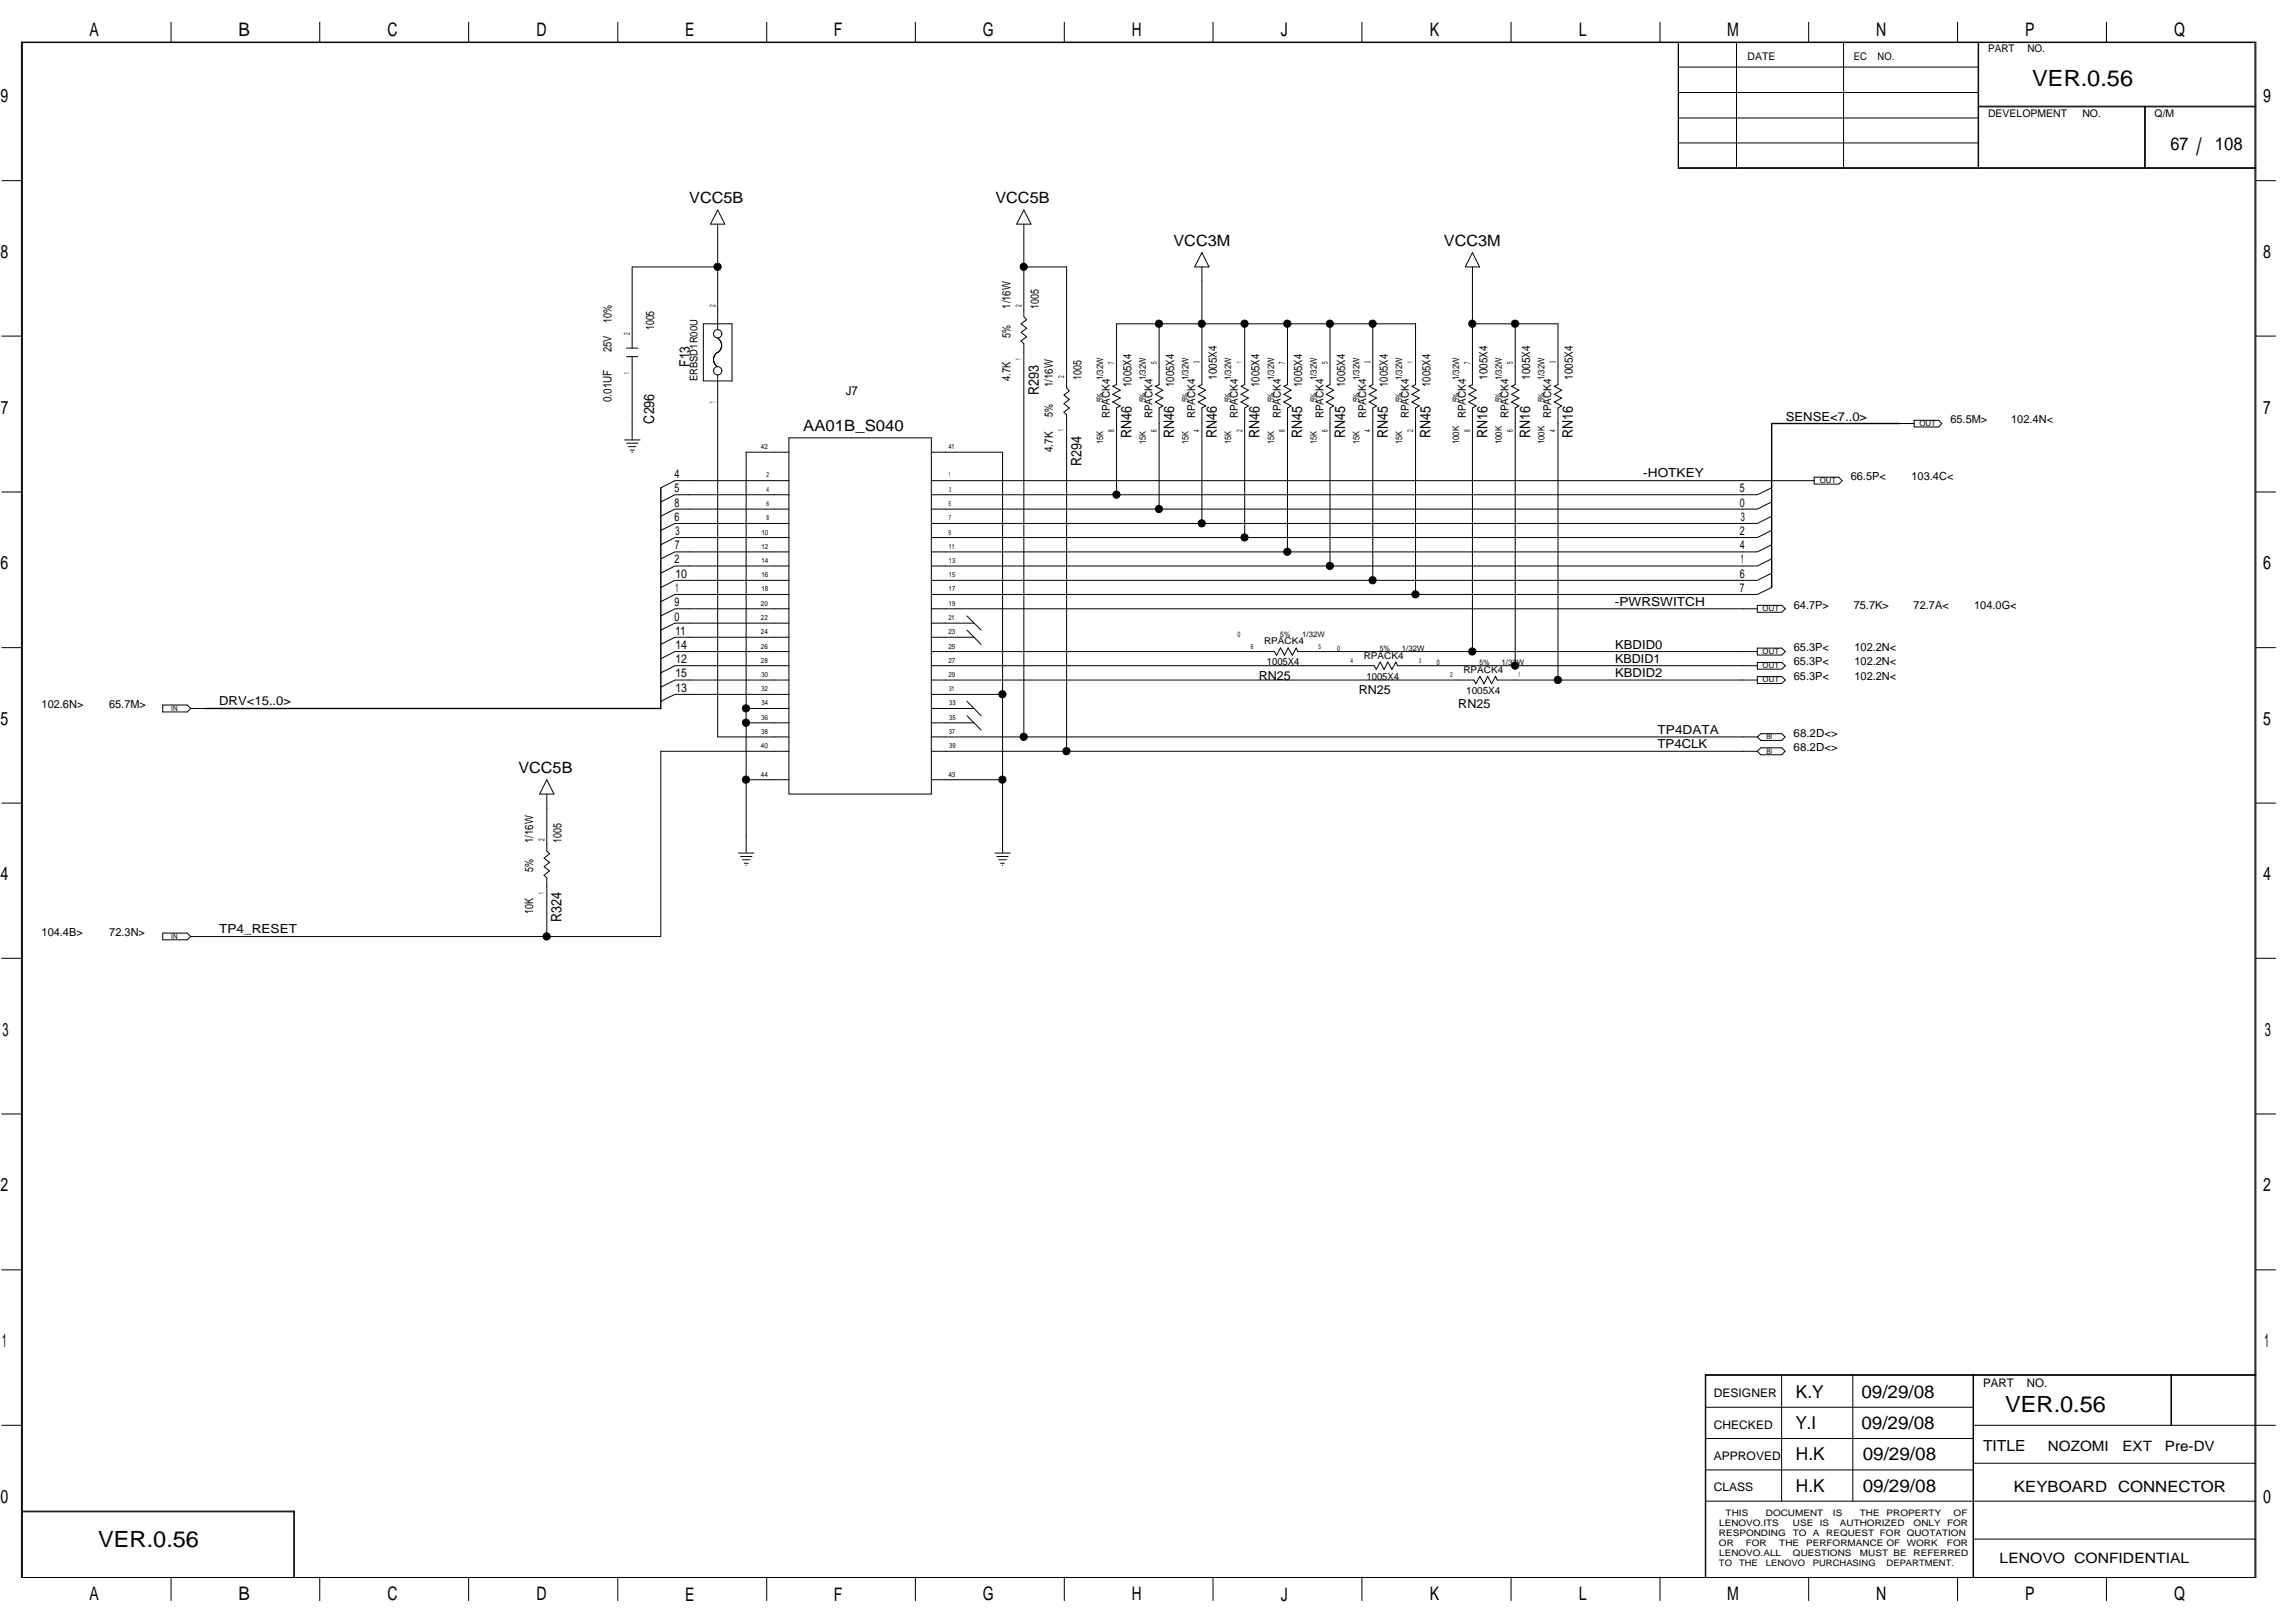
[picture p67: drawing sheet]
<svg xmlns="http://www.w3.org/2000/svg" width="420mm" height="297mm" viewBox="0 0 420 297" stroke-linecap="round" stroke-linejoin="round" font-family="sans-serif">
<defs><g id="words">
<text font-size="4.4" x="402.1" y="28.4">/</text>
<g font-size="4.1">
<text x="372.1" y="15.7">VER.0.56</text>
<text x="367.1" y="258.4">VER.0.56</text>
<text x="18" y="283.2">VER.0.56</text>
</g>
<g font-size="3.4">
<text x="16.4" y="6.6">A</text>
<text x="43.6" y="6.6">B</text>
<text x="70.9" y="6.6">C</text>
<text x="98.2" y="6.6">D</text>
<text x="125.4" y="6.6">E</text>
<text x="152.7" y="6.6">F</text>
<text x="179.9" y="6.6">G</text>
<text x="207.2" y="6.6">H</text>
<text x="234.5" y="6.6">J</text>
<text x="261.8" y="6.6">K</text>
<text x="289" y="6.6">L</text>
<text x="316.2" y="6.6">M</text>
<text x="343.5" y="6.6">N</text>
<text x="370.8" y="6.6">P</text>
<text x="398" y="6.6">Q</text>
<text x=".1" y="18.8">9</text>
<text x="414.3" y="18.8">9</text>
<text x=".1" y="47.2">8</text>
<text x="414.3" y="47.2">8</text>
<text x=".2" y="75.7">7</text>
<text x="414.3" y="75.7">7</text>
<text x=".1" y="104.2">6</text>
<text x="414.3" y="104.2">6</text>
<text x=".1" y="132.7">5</text>
<text x="414.3" y="132.7">5</text>
<text x=".1" y="161.1">4</text>
<text x="414.3" y="161.1">4</text>
<text x=".5" y="189.6">3</text>
<text x="414.6" y="189.6">3</text>
<text x=".1" y="218.1">2</text>
<text x="414.3" y="218.1">2</text>
<text x=".4" y="246.6">1</text>
<text x="414.6" y="246.6">1</text>
<text x=".1" y="275.1">0</text>
<text x="414.3" y="275.1">0</text>
<text x="16.4" y="292.9">A</text>
<text x="43.6" y="292.9">B</text>
<text x="70.9" y="292.9">C</text>
<text x="98.2" y="292.9">D</text>
<text x="125.4" y="292.9">E</text>
<text x="152.7" y="292.9">F</text>
<text x="179.9" y="292.9">G</text>
<text x="207.2" y="292.9">H</text>
<text x="234.5" y="292.9">J</text>
<text x="261.8" y="292.9">K</text>
<text x="289" y="292.9">L</text>
<text x="316.2" y="292.9">M</text>
<text x="343.5" y="292.9">N</text>
<text x="370.8" y="292.9">P</text>
<text x="398" y="292.9">Q</text>
</g>
<g font-size="3.3">
<text x="397.4" y="27.4">67</text>
<text x="405.5" y="27.4">108</text>
<text x="328.8" y="255.8">K.Y</text>
<text x="340.8" y="255.8">09/29/08</text>
<text x="328.7" y="261.6">Y.I</text>
<text x="340.8" y="261.6">09/29/08</text>
<text x="328.8" y="267.3">H.K</text>
<text x="341" y="267.3">09/29/08</text>
<text x="328.8" y="273">H.K</text>
<text x="341" y="273">09/29/08</text>
</g>
<g font-size="2.8">
<text x="126.2" y="37.1">VCC5B</text>
<text x="182.2" y="37.1">VCC5B</text>
<text x="214.8" y="45">VCC3M</text>
<text x="264.4" y="45">VCC3M</text>
<text x="147.1" y="78.8">AA01B_S040</text>
<text x="94.9" y="141.4">VCC5B</text>
<text x="363" y="265.6">TITLE</text>
<text x="368.7" y="273.1">KEYBOARD</text>
<text x="387.8" y="273.1">CONNECTOR</text>
</g>
<g font-size="2.7">
<text x="126.3" y="67.1" transform="rotate(-90 126.3 67.1)">F13</text>
<text x="119.8" y="77.5" transform="rotate(-90 119.8 77.5)">C296</text>
<text x="190.2" y="72.3" transform="rotate(-90 190.2 72.3)">R293</text>
<text x="207.1" y="80.1" transform="rotate(-90 207.1 80.1)">RN46</text>
<text x="215" y="80.1" transform="rotate(-90 215 80.1)">RN46</text>
<text x="222.8" y="80.1" transform="rotate(-90 222.8 80.1)">RN46</text>
<text x="230.6" y="80.1" transform="rotate(-90 230.6 80.1)">RN46</text>
<text x="238.4" y="80.1" transform="rotate(-90 238.4 80.1)">RN45</text>
<text x="246.2" y="80.1" transform="rotate(-90 246.2 80.1)">RN45</text>
<text x="254.1" y="80.1" transform="rotate(-90 254.1 80.1)">RN45</text>
<text x="261.9" y="80.1" transform="rotate(-90 261.9 80.1)">RN45</text>
<text x="272.3" y="80.1" transform="rotate(-90 272.3 80.1)">RN16</text>
<text x="280.2" y="80.1" transform="rotate(-90 280.2 80.1)">RN16</text>
<text x="287.9" y="80.1" transform="rotate(-90 287.9 80.1)">RN16</text>
<text x="198" y="85.3" transform="rotate(-90 198 85.3)">R294</text>
<text x="102.8" y="168.8" transform="rotate(-90 102.8 168.8)">R324</text>
</g>
<g font-size="2.6">
<text x="374.9" y="265.5">NOZOMI</text>
<text x="388.6" y="265.5">EXT</text>
<text x="396.4" y="265.5">Pre-DV</text>
<text x="366.1" y="286.1">LENOVO CONFIDENTIAL</text>
</g>
<g font-size="2.3">
<text x="154.8" y="72.3">J7</text>
<text x="326.9" y="77">SENSE&lt;7..0&gt;</text>
<text x="300.9" y="87.4">-HOTKEY</text>
<text x="295.6" y="110.9">-PWRSWITCH</text>
<text x="295.7" y="118.7">KBDID0</text>
<text x="230.5" y="124.4">RN25</text>
<text x="295.7" y="121.3">KBDID1</text>
<text x="295.7" y="123.9">KBDID2</text>
<text x="40.1" y="129.1">DRV&lt;15..0&gt;</text>
<text x="248.7" y="127">RN25</text>
<text x="267" y="129.6">RN25</text>
<text x="303.5" y="134.3">TP4DATA</text>
<text x="303.5" y="136.9">TP4CLK</text>
<text x="40.1" y="170.8">TP4_RESET</text>
</g>
<g font-size="2.2">
<text x="123.5" y="87.5">4</text>
<text x="123.5" y="90.1">5</text>
<text x="123.5" y="92.7">8</text>
<text x="123.5" y="95.3">6</text>
<text x="318.5" y="92.7">0</text>
<text x="318.5" y="90.1">5</text>
<text x="318.7" y="95.3">3</text>
<text x="123.5" y="100.5">7</text>
<text x="123.7" y="97.9">3</text>
<text x="318.5" y="100.5">4</text>
<text x="318.5" y="97.9">2</text>
<text x="123.5" y="103.1">2</text>
<text x="123.6" y="105.7">10</text>
<text x="318.5" y="105.7">6</text>
<text x="318.7" y="103.1">1</text>
<text x="123.5" y="111">9</text>
<text x="123.5" y="113.6">0</text>
<text x="123.6" y="108.4">1</text>
<text x="318.5" y="108.4">7</text>
<text x="123.6" y="118.8">14</text>
<text x="123.6" y="116.2">11</text>
<text x="123.6" y="121.4">12</text>
<text x="123.6" y="124">15</text>
<text x="123.6" y="126.6">13</text>
<text x="313.8" y="255.7">DESIGNER</text>
<text x="363" y="253.8">PART</text>
<text x="371.1" y="253.8">NO.</text>
<text x="313.8" y="261.5">CHECKED</text>
<text x="313.8" y="267.2">APPROVED</text>
<text x="313.8" y="272.9">CLASS</text>
</g>
<g font-size="2.1">
<text x="112" y="59.1" transform="rotate(-90 112 59.1)">10%</text>
<text x="185" y="56.5" transform="rotate(-90 185 56.5)">1/16W</text>
<text x="190.2" y="56.5" transform="rotate(-90 190.2 56.5)">1005</text>
<text x="112" y="64.5" transform="rotate(-90 112 64.5)">25V</text>
<text x="119.8" y="60.4" transform="rotate(-90 119.8 60.4)">1005</text>
<text x="185" y="61.9" transform="rotate(-90 185 61.9)">5%</text>
<text x="185" y="69.7" transform="rotate(-90 185 69.7)">4.7K</text>
<text x="192.8" y="70.8" transform="rotate(-90 192.8 70.8)">1/16W</text>
<text x="198" y="69.6" transform="rotate(-90 198 69.6)">1005</text>
<text x="207.1" y="70.8" transform="rotate(-90 207.1 70.8)">1005X4</text>
<text x="215" y="70.8" transform="rotate(-90 215 70.8)">1005X4</text>
<text x="222.8" y="69.6" transform="rotate(-90 222.8 69.6)">1005X4</text>
<text x="230.6" y="70.8" transform="rotate(-90 230.6 70.8)">1005X4</text>
<text x="238.4" y="70.8" transform="rotate(-90 238.4 70.8)">1005X4</text>
<text x="246.2" y="70.8" transform="rotate(-90 246.2 70.8)">1005X4</text>
<text x="254.1" y="70.8" transform="rotate(-90 254.1 70.8)">1005X4</text>
<text x="261.9" y="70.8" transform="rotate(-90 261.9 70.8)">1005X4</text>
<text x="272.3" y="69.6" transform="rotate(-90 272.3 69.6)">1005X4</text>
<text x="280.2" y="69.6" transform="rotate(-90 280.2 69.6)">1005X4</text>
<text x="287.9" y="69.6" transform="rotate(-90 287.9 69.6)">1005X4</text>
<text x="112" y="73.6" transform="rotate(-90 112 73.6)">0.01UF</text>
<text x="192.8" y="76.2" transform="rotate(-90 192.8 76.2)">5%</text>
<text x="192.8" y="82.8" transform="rotate(-90 192.8 82.8)">4.7K</text>
<text x="97.6" y="154.3" transform="rotate(-90 97.6 154.3)">1/16W</text>
<text x="102.8" y="154.3" transform="rotate(-90 102.8 154.3)">1005</text>
<text x="97.6" y="159.6" transform="rotate(-90 97.6 159.6)">5%</text>
<text x="97.6" y="167.3" transform="rotate(-90 97.6 167.3)">10K</text>
</g>
<g font-size="2">
<text x="203.2" y="76.6" transform="rotate(-90 203.2 76.6)">RPACK4</text>
<text x="211" y="76.6" transform="rotate(-90 211 76.6)">RPACK4</text>
<text x="218.8" y="76.6" transform="rotate(-90 218.8 76.6)">RPACK4</text>
<text x="226.6" y="76.6" transform="rotate(-90 226.6 76.6)">RPACK4</text>
<text x="234.5" y="76.6" transform="rotate(-90 234.5 76.6)">RPACK4</text>
<text x="242.3" y="76.6" transform="rotate(-90 242.3 76.6)">RPACK4</text>
<text x="250.1" y="76.6" transform="rotate(-90 250.1 76.6)">RPACK4</text>
<text x="257.9" y="76.6" transform="rotate(-90 257.9 76.6)">RPACK4</text>
<text x="268.3" y="76.6" transform="rotate(-90 268.3 76.6)">RPACK4</text>
<text x="276.2" y="76.6" transform="rotate(-90 276.2 76.6)">RPACK4</text>
<text x="284" y="76.6" transform="rotate(-90 284 76.6)">RPACK4</text>
<text x="357.1" y="77.5">65.5M&gt;</text>
<text x="368.2" y="77.5">102.4N&lt;</text>
<text x="338.8" y="87.9">66.5P&lt;</text>
<text x="350" y="87.9">103.4C&lt;</text>
<text x="328.4" y="111.4">64.7P&gt;</text>
<text x="339.4" y="111.4">75.7K&gt;</text>
<text x="350.3" y="111.4">72.7A&lt;</text>
<text x="361.4" y="111.4">104.0G&lt;</text>
<text x="328.4" y="119.2">65.3P&lt;</text>
<text x="339.5" y="119.2">102.2N&lt;</text>
<text x="328.4" y="121.8">65.3P&lt;</text>
<text x="328.4" y="124.4">65.3P&lt;</text>
<text x="339.5" y="121.8">102.2N&lt;</text>
<text x="339.5" y="124.4">102.2N&lt;</text>
<text x="7.6" y="129.6">102.6N&gt;</text>
<text x="20" y="129.6">65.7M&gt;</text>
<text x="328.4" y="134.8">68.2D&lt;&gt;</text>
<text x="328.4" y="137.5">68.2D&lt;&gt;</text>
<text x="7.6" y="171.4">104.4B&gt;</text>
<text x="20" y="171.4">72.3N&gt;</text>
</g>
<g font-size="1.9">
<text x="319.9" y="11">DATE</text>
<text x="339.4" y="11">EC</text>
<text x="343.7" y="11">NO.</text>
<text x="364" y="9.5">PART</text>
<text x="371.2" y="9.5">NO.</text>
<text x="364" y="21.3">DEVELOPMENT</text>
<text x="381.2" y="21.3">NO.</text>
<text x="394.5" y="21.3">Q/M</text>
<text x="127.7" y="69.7" transform="rotate(-90 127.7 69.7)">ERBSD1R00U</text>
</g>
<g font-size="1.8">
<text x="231.9" y="121.8">1005X4</text>
<text x="250.2" y="124.4">1005X4</text>
<text x="268.4" y="127">1005X4</text>
</g>
<g font-size="1.7">
<text x="202" y="69.6" transform="rotate(-90 202 69.6)">1/32W</text>
<text x="209.8" y="69.6" transform="rotate(-90 209.8 69.6)">1/32W</text>
<text x="217.6" y="69.6" transform="rotate(-90 217.6 69.6)">1/32W</text>
<text x="225.4" y="69.6" transform="rotate(-90 225.4 69.6)">1/32W</text>
<text x="233.2" y="69.6" transform="rotate(-90 233.2 69.6)">1/32W</text>
<text x="241.1" y="69.6" transform="rotate(-90 241.1 69.6)">1/32W</text>
<text x="248.9" y="69.6" transform="rotate(-90 248.9 69.6)">1/32W</text>
<text x="256.7" y="69.6" transform="rotate(-90 256.7 69.6)">1/32W</text>
<text x="267.2" y="69.6" transform="rotate(-90 267.2 69.6)">1/32W</text>
<text x="274.9" y="69.6" transform="rotate(-90 274.9 69.6)">1/32W</text>
<text x="282.8" y="69.6" transform="rotate(-90 282.8 69.6)">1/32W</text>
<text x="202" y="73.6" transform="rotate(-90 202 73.6)">5%</text>
<text x="209.8" y="73.6" transform="rotate(-90 209.8 73.6)">5%</text>
<text x="217.6" y="73.6" transform="rotate(-90 217.6 73.6)">5%</text>
<text x="225.4" y="73.6" transform="rotate(-90 225.4 73.6)">5%</text>
<text x="233.2" y="73.6" transform="rotate(-90 233.2 73.6)">5%</text>
<text x="241.1" y="73.6" transform="rotate(-90 241.1 73.6)">5%</text>
<text x="248.9" y="73.6" transform="rotate(-90 248.9 73.6)">5%</text>
<text x="256.7" y="73.6" transform="rotate(-90 256.7 73.6)">5%</text>
<text x="267.2" y="73.6" transform="rotate(-90 267.2 73.6)">5%</text>
<text x="274.9" y="73.6" transform="rotate(-90 274.9 73.6)">5%</text>
<text x="282.8" y="73.6" transform="rotate(-90 282.8 73.6)">5%</text>
<text x="202" y="81.3" transform="rotate(-90 202 81.3)">15K</text>
<text x="209.8" y="81.3" transform="rotate(-90 209.8 81.3)">15K</text>
<text x="217.6" y="81.3" transform="rotate(-90 217.6 81.3)">15K</text>
<text x="225.4" y="81.3" transform="rotate(-90 225.4 81.3)">15K</text>
<text x="233.2" y="81.3" transform="rotate(-90 233.2 81.3)">15K</text>
<text x="241.1" y="81.3" transform="rotate(-90 241.1 81.3)">15K</text>
<text x="248.9" y="81.3" transform="rotate(-90 248.9 81.3)">15K</text>
<text x="256.7" y="81.3" transform="rotate(-90 256.7 81.3)">15K</text>
<text x="267.2" y="81.3" transform="rotate(-90 267.2 81.3)">100K</text>
<text x="274.9" y="81.3" transform="rotate(-90 274.9 81.3)">100K</text>
<text x="282.8" y="81.3" transform="rotate(-90 282.8 81.3)">100K</text>
<text x="231.4" y="117.9">RPACK4</text>
<text x="249.7" y="120.5">RPACK4</text>
<text x="267.9" y="123.1">RPACK4</text>
</g>
<g font-size="1.6">
<text x="314.7" y="281.2">RESPONDING</text>
<text x="314.7" y="279.3">LENOVO.ITS</text>
<text x="315.9" y="277.5">THIS</text>
<text x="323.3" y="277.5">DOCUMENT</text>
<text x="328.2" y="281.2">TO</text>
<text x="328.2" y="279.3">USE</text>
<text x="331.9" y="281.2">A</text>
<text x="333.2" y="279.3">IS</text>
<text x="334.3" y="281.2">REQUEST FOR QUOTATION</text>
<text x="335.6" y="277.5">IS</text>
<text x="336.8" y="279.3">AUTHORIZED</text>
<text x="340.5" y="277.5">THE</text>
<text x="345.4" y="277.5">PROPERTY</text>
<text x="350.3" y="279.3">ONLY</text>
<text x="356.5" y="279.3">FOR</text>
<text x="357.7" y="277.5">OF</text>
<text x="314.7" y="286.7">TO</text>
<text x="314.7" y="283">OR</text>
<text x="314.7" y="284.9">LENOVO.ALL</text>
<text x="318.4" y="286.7">THE</text>
<text x="319.6" y="283">FOR</text>
<text x="323.3" y="286.7">LENOVO</text>
<text x="325.7" y="283">THE</text>
<text x="328.2" y="284.9">QUESTIONS</text>
<text x="330.7" y="283">PERFORMANCE OF</text>
<text x="331.9" y="286.7">PURCHASING</text>
<text x="340.5" y="284.9">MUST BE</text>
<text x="345.4" y="286.7">DEPARTMENT.</text>
<text x="349.1" y="283">WORK</text>
<text x="350.3" y="284.9">REFERRED</text>
<text x="356.4" y="283">FOR</text>
</g>
<g font-size="1.5">
<text x="131" y="56.1" transform="rotate(-90 131 56.1)">2</text>
<text x="187" y="56.1" transform="rotate(-90 187 56.1)">2</text>
<text x="115.3" y="61.4" transform="rotate(-90 115.3 61.4)">2</text>
<text x="187" y="65.9" transform="rotate(-90 187 65.9)">1</text>
<text x="115.3" y="68.5" transform="rotate(-90 115.3 68.5)">1</text>
<text x="194.8" y="69.2" transform="rotate(-90 194.8 69.2)">2</text>
<text x="204" y="66.5" transform="rotate(-90 204 66.5)">7</text>
<text x="211.8" y="66.6" transform="rotate(-90 211.8 66.6)">5</text>
<text x="219.6" y="66.5" transform="rotate(-90 219.6 66.5)">3</text>
<text x="227.4" y="66.5" transform="rotate(-90 227.4 66.5)">1</text>
<text x="235.2" y="66.5" transform="rotate(-90 235.2 66.5)">7</text>
<text x="243.1" y="66.6" transform="rotate(-90 243.1 66.6)">5</text>
<text x="250.9" y="66.5" transform="rotate(-90 250.9 66.5)">3</text>
<text x="258.7" y="66.5" transform="rotate(-90 258.7 66.5)">1</text>
<text x="269.1" y="66.5" transform="rotate(-90 269.1 66.5)">7</text>
<text x="277" y="66.6" transform="rotate(-90 277 66.6)">5</text>
<text x="284.8" y="66.5" transform="rotate(-90 284.8 66.5)">3</text>
<text x="131" y="73.7" transform="rotate(-90 131 73.7)">1</text>
<text x="194.8" y="79" transform="rotate(-90 194.8 79)">1</text>
<text x="204" y="79" transform="rotate(-90 204 79)">8</text>
<text x="211.8" y="79" transform="rotate(-90 211.8 79)">6</text>
<text x="219.6" y="79" transform="rotate(-90 219.6 79)">4</text>
<text x="227.4" y="79" transform="rotate(-90 227.4 79)">2</text>
<text x="235.2" y="79" transform="rotate(-90 235.2 79)">8</text>
<text x="243.1" y="79" transform="rotate(-90 243.1 79)">6</text>
<text x="250.9" y="79" transform="rotate(-90 250.9 79)">4</text>
<text x="258.7" y="79" transform="rotate(-90 258.7 79)">2</text>
<text x="269.1" y="79" transform="rotate(-90 269.1 79)">8</text>
<text x="277" y="79" transform="rotate(-90 277 79)">6</text>
<text x="284.8" y="79" transform="rotate(-90 284.8 79)">4</text>
<text x="99.7" y="153.9" transform="rotate(-90 99.7 153.9)">2</text>
<text x="99.7" y="163.7" transform="rotate(-90 99.7 163.7)">1</text>
</g>
<g font-size="1.4">
<text x="351.4" y="77.9">OUT</text>
<text x="333.2" y="88.4">OUT</text>
<text x="322.7" y="111.8">OUT</text>
<text x="226.6" y="116.6">0</text>
<text x="234.4" y="116.6">5%</text>
<text x="238.4" y="116.6">1/32W</text>
<text x="244.8" y="119.2">0</text>
<text x="252.6" y="119.2">5%</text>
<text x="256.7" y="119.2">1/32W</text>
<text x="322.7" y="119.7">OUT</text>
<text x="263" y="121.8">0</text>
<text x="270.9" y="121.8">5%</text>
<text x="274.9" y="121.8">1/32W</text>
<text x="322.7" y="122.3">OUT</text>
<text x="322.7" y="124.9">OUT</text>
<text x="31.4" y="130">IN</text>
<text x="323.4" y="135.3">BI</text>
<text x="323.4" y="137.9">BI</text>
<text x="31.4" y="171.8">IN</text>
</g>
<g font-size="1.3">
<text x="139.3" y="82.2">42</text>
<text x="173.6" y="82.2">41</text>
<text x="140.3" y="87.4">2</text>
<text x="173.7" y="87.4">1</text>
<text x="140.3" y="92.6">6</text>
<text x="140.3" y="90">4</text>
<text x="140.3" y="95.2">8</text>
<text x="173.6" y="92.6">5</text>
<text x="173.7" y="95.2">7</text>
<text x="173.8" y="90">3</text>
<text x="139.4" y="100.4">12</text>
<text x="139.4" y="97.8">10</text>
<text x="173.6" y="97.8">9</text>
<text x="173.7" y="100.4">11</text>
<text x="139.4" y="105.7">16</text>
<text x="139.4" y="103">14</text>
<text x="173.7" y="105.7">15</text>
<text x="173.7" y="103">13</text>
<text x="139.3" y="113.5">22</text>
<text x="139.3" y="110.9">20</text>
<text x="139.4" y="108.2">18</text>
<text x="173.6" y="113.5">21</text>
<text x="173.7" y="110.9">19</text>
<text x="173.7" y="108.2">17</text>
<text x="139.3" y="118.7">26</text>
<text x="139.3" y="116.1">24</text>
<text x="173.6" y="118.7">25</text>
<text x="173.6" y="116.1">23</text>
<text x="229" y="118.7">6</text>
<text x="241.4" y="118.7">5</text>
<text x="139.3" y="121.3">28</text>
<text x="139.4" y="123.9">30</text>
<text x="173.6" y="121.3">27</text>
<text x="173.6" y="123.9">29</text>
<text x="247.2" y="121.3">4</text>
<text x="259.8" y="121.3">3</text>
<text x="265.5" y="123.9">2</text>
<text x="278" y="123.9">1</text>
<text x="139.4" y="131.7">36</text>
<text x="139.4" y="129.1">34</text>
<text x="139.4" y="126.5">32</text>
<text x="173.8" y="126.5">31</text>
<text x="173.8" y="131.7">35</text>
<text x="173.8" y="129.1">33</text>
<text x="139.3" y="136.9">40</text>
<text x="139.4" y="134.3">38</text>
<text x="173.8" y="136.9">39</text>
<text x="173.8" y="134.3">37</text>
<text x="139.3" y="142.2">44</text>
<text x="173.6" y="142.2">43</text>
</g>
</g></defs>
<path d="M347.8 77.5h-23.5v30M121 89.3v40.4h-83.5" fill="none" stroke="#000" stroke-width=".25"/>
<g fill="none" stroke="#000" stroke-width=".18">
<path d="M3.9 7.7h409.1v281h-409.1zM31.3 4.1v3.6M58.5 4.1v3.6M85.8 4.1v3.6M113.1 4.1v3.6M140.4 4.1v3.6M167.6 4.1v3.6M194.8 4.1v3.6M222.1 4.1v3.6M249.3 4.1v3.6M276.6 4.1v3.6M303.9 4.1v3.6"/>
<path d="M307.2 7.7v23.1h105.8M307.2 12.3h55M307.2 16.9h55M307.3 7.7v23.1M317.9 7.7v23.1M331.1 4.1v3.6M337.5 7.7v23.1M358.4 4.1v3.6M362.2 7.7v23.1M362.2 19.4h50.8M362.2 19.6h50.8M385.6 4.1v3.6"/>
<path d="M392.6 19.6v11.2M392.8 19.6v11.2M.3 33.1h3.6M131.4 38.4l1.3 2.6h-2.6zM187.4 38.4l1.4 2.6h-2.7zM307.2 30.7h105.8M307.2 21.6h55M307.3 26.2h54.9M413 33.1h3.6M128.8 59.3h5.2v10.4h-5.2zM131.4 48.9h-15.7v14.8M131.4 41v19.3"/>
<path d="M187.4 48.9h7.9v22.1l.5 .5-1 .8 1 .8-1 .8 1 .8-1 .7 .5 .5v61.6h-24.8M187.4 41v17l.5 .5-1 .8 1 .8-1 .7 1 .8-1 .8 .5 .5v72M212.2 59.3v11.1l-.7 .3 1.4 .7-1.4 .8 1.4 .7-1.4 .7 1.4 .7-.7 .4v18.5M220 46.2l1.3 2.7h-2.6zM220 48.9v21.5l-.6 .3 1.3 .7-1.3 .8 1.3 .7-1.3 .7 1.3 .7-.7 .4v21.1M227.9 59.3v11.1l-.7 .3 1.3 .7-1.3 .8 1.3 .7-1.3 .7 1.3 .7-.6 .4v23.7M235.7 59.3v11.1l-.7 .3 1.4 .7-1.4 .8 1.4 .7-1.4 .7 1.4 .7-.7 .4v26.3M243.5 59.3v11.1l-.7 .3 1.4 .7-1.4 .8 1.4 .7-1.4 .7 1.4 .7-.7 .4v28.9M251.3 59.3v11.1l-.7 .3 1.4 .7-1.4 .8 1.4 .7-1.4 .7 1.4 .7-.7 .4v31.5M269.6 59.3h7.8M269.6 48.9v21.5l-.7 .3 1.3 .7-1.3 .8 1.3 .7-1.3 .7 1.3 .7-.6 .4v44.6M269.6 46.2l1.3 2.7h-2.6z"/>
<path d="M.3 61.5h3.6M114.7 63.7h2.1M114.7 65.3h2.1M115.7 65.3v15.1M130.8 66.4h.1M130.8 65h.1M130.9 66.7h.1M131.1 64.7l-.4 .7-.1 .6 .5 .8M131.1 66.9l.2 .1M131.3 61.9l.3 .2M131.3 64.5l-.2 .2M131.4 68.7v66.2h13"/>
<path d="M131.5 62h.1M131.6 64.3l-.2 .2M131.7 62.1l.4 .7v.8l-.4 .7M131.8 62.3h.1M131.9 63.9h.1M132 62.6h.1M132.1 62.9h.1M132.1 63.5h.1M347.8 77.5h2.6M350.4 76.9h4.5l.6 .6-.6 .6h-4.5zM413 61.5h3.6M.3 90h3.6"/>
<path d="M114.3 80.5h2.9M114.7 81.1h2.1M115.1 81.7h1.3M115.4 82.4h.7M115.7 82.8h.1M144.4 80.1h26.1v65.2h-26.1zM144.4 98.4h-20.8l-2.6 1.3M144.4 95.8h-20.8l-2.6 1.3M144.4 93.2h-20.8l-2.6 1.3M144.4 88h-20.8l-2.6 1.3M144.4 90.6h-20.8l-2.6 1.3M144.4 82.8h-7.8v46.9"/>
<path d="M170.5 82.8h13v73.2M204.4 90.6v-15.9l.7-.4-1.4-.7 1.4-.7-1.4-.7 1.4-.8-1.4-.7 .7-.3v-11.1h54.8v11.1l-.7 .3 1.3 .7-1.3 .8 1.3 .7-1.3 .7 1.3 .7-.6 .4v34.1M324.3 97.1l-2.6 1.3h-151.2M324.3 99.7l-2.6 1.3h-151.2M324.3 89.3l-2.6 1.3h-151.2M324.3 94.5l-2.6 1.3h-151.2M324.3 91.9l-2.6 1.3h-151.2M332.1 88h-161.6M332.1 87.3h4.5l.7 .7-.7 .6h-4.5zM413 90h3.6M.3 118.5h3.6M144.4 116.6h-20.8l-2.6 1.3"/>
<path d="M144.4 119.3h-20.8l-2.6 1.3M144.4 114h-20.8l-2.6 1.3M144.4 111.4h-20.8l-2.6 1.3M144.4 108.8h-20.8l-2.6 1.3M144.4 103.6h-20.8l-2.6 1.3M144.4 106.2h-20.8l-2.6 1.3M144.4 101h-20.8l-2.6 1.3M177 112.7l2.6 2.6M177 115.3l2.6 2.6M178.3 114h-7.8M178.3 116.6h-7.8M321.7 119.3h-84.1l-.3-.7-.7 1.3-.8-1.3-.6 1.3-.8-1.3-.7 1.3-.4-.6h-62.8"/>
<path d="M321.7 118.6h4.5l.6 .7-.6 .6h-4.5zM321.7 111.4h-151.2M321.7 110.8h4.5l.6 .6-.6 .7h-4.5zM324.3 102.3l-2.6 1.3h-151.2M324.3 107.5l-2.6 1.3h-151.2M324.3 104.9l-2.6 1.3h-151.2M413 118.5h3.6M29.8 129h4.5l.6 .7-.6 .6h-4.5zM34.9 129.7h2.6M136.6 132.3v23.7M144.4 124.5h-20.8l-2.6 1.3M144.4 127.1h-20.8l-2.6 1.3"/>
<path d="M144.4 121.8h-20.8l-2.6 1.3M144.4 129.7h-7.8v2.6h7.8M144.4 137.5h-23.4v33.9h-20.9M177 128.4l2.6 2.6M177 131l2.6 2.6M178.3 129.7h-7.8M178.3 132.3h-7.8M183.5 127.1h-13M195.3 137.5h126.4M277.4 121.8v-47.1l.7-.4-1.4-.7 1.4-.7-1.4-.7 1.4-.8-1.4-.7 .7-.3v-11.1h7.8v11.1l-.6 .3 1.3 .7-1.3 .8 1.3 .7-1.3 .7 1.3 .7-.7 .4v49.8M321.7 121.8h-65.8l-.3-.6-.8 1.3-.7-1.3-.7 1.3-.7-1.3-.7 1.3-.4-.7h-81.1M321.7 121.2h4.5l.6 .6-.6 .7h-4.5z"/>
<path d="M321.7 134.9h-151.2M321.7 134.9l.7-.6h3.8l.6 .6-.6 .6h-3.8zM321.7 124.5h-47.6l-.3-.7-.7 1.3-.7-1.3-.7 1.3-.8-1.3-.7 1.3-.4-.6h-99.3M321.7 123.8h4.5l.6 .7-.6 .6h-4.5zM321.7 137.5l.7-.6h3.8l.6 .6-.6 .6h-3.8zM.3 147h3.6M100.1 145.3v10.4l.5 .6-1 .8 1 .7-1 .8 1 .8-1 .8 .5 .5v10.7M100.1 142.7l1.3 2.6h-2.6zM135.2 156.1h2.8M135.6 156.8h2.1M135.9 157.4h1.4M136.3 158h.7"/>
<path d="M136.6 158.4h.1M136.6 142.7h7.8M182.1 156.1h2.8M182.5 156.8h2.1M182.9 157.4h1.3M183.2 158h.7M183.5 158.4h.1M183.5 142.7h-13M413 147h3.6M.3 175.4h3.6M29.8 170.8h4.5l.6 .6-.6 .6h-4.5zM100.1 171.4h-65.2"/>
<path d="M413 175.4h3.6M.3 203.9h3.6M413 203.9h3.6M.3 232.4h3.6M413 232.4h3.6M312.2 251.7h100.8M312.2 257.6h49M312.3 251.6v37M326.2 251.6v23.1M339.2 251.6v23.1M361.2 251.6v37M361.3 251.6v37"/>
<path d="M397.5 251.6v9.3M413 251.6h-100.8v37M.3 260.9h3.6M3.9 276.6h50v12M3.9 276.7h50M53.8 276.6v12M312.2 274.7h100.8M312.2 263.3h49M312.2 269h49M361.2 267.8h51.8M361.2 260.9h55.4M4.1 288.6v-280.8h408.7v280.8"/>
<path d="M31.3 288.6v4.3M58.5 288.6v4.3M85.8 288.6v4.3M113.1 288.6v4.3M140.4 288.6v4.3M167.6 288.6v4.3M194.8 288.6v4.3M222.1 288.6v4.3M249.3 288.6v4.3M276.6 288.6v4.3M303.9 288.6v4.3M331.1 288.6v4.3"/>
<path d="M358.4 288.6v4.3M361.2 281.7h51.8M385.6 288.6v4.3"/>
<circle cx="131.4" cy="67.9" r=".76"/>
<circle cx="131.4" cy="61.1" r=".76"/>
</g>
<g fill="#000" stroke="#000" stroke-width=".18">
<circle cx="131.4" cy="48.8" r=".66"/>
<circle cx="187.4" cy="48.8" r=".66"/>
<circle cx="212.2" cy="59.2" r=".66"/>
<circle cx="220" cy="59.2" r=".66"/>
<circle cx="227.8" cy="59.2" r=".66"/>
<circle cx="235.7" cy="59.2" r=".66"/>
<circle cx="243.5" cy="59.2" r=".66"/>
<circle cx="251.3" cy="59.2" r=".66"/>
<circle cx="269.5" cy="59.2" r=".66"/>
<circle cx="277.4" cy="59.2" r=".66"/>
<circle cx="204.4" cy="90.5" r=".66"/>
<circle cx="212.2" cy="93.2" r=".66"/>
<circle cx="220" cy="95.8" r=".66"/>
<circle cx="227.8" cy="98.4" r=".66"/>
<circle cx="235.7" cy="101" r=".66"/>
<circle cx="243.5" cy="103.6" r=".66"/>
<circle cx="251.3" cy="106.2" r=".66"/>
<circle cx="259.1" cy="108.8" r=".66"/>
<circle cx="269.5" cy="119.2" r=".66"/>
<circle cx="136.6" cy="129.6" r=".66"/>
<circle cx="136.6" cy="132.3" r=".66"/>
<circle cx="183.5" cy="127.1" r=".66"/>
<circle cx="187.4" cy="134.9" r=".66"/>
<circle cx="195.2" cy="137.5" r=".66"/>
<circle cx="277.4" cy="121.8" r=".66"/>
<circle cx="285.2" cy="124.4" r=".66"/>
<circle cx="136.6" cy="142.7" r=".66"/>
<circle cx="183.5" cy="142.7" r=".66"/>
<circle cx="100.1" cy="171.4" r=".66"/>
</g>
<use href="#words"/>
</svg>
